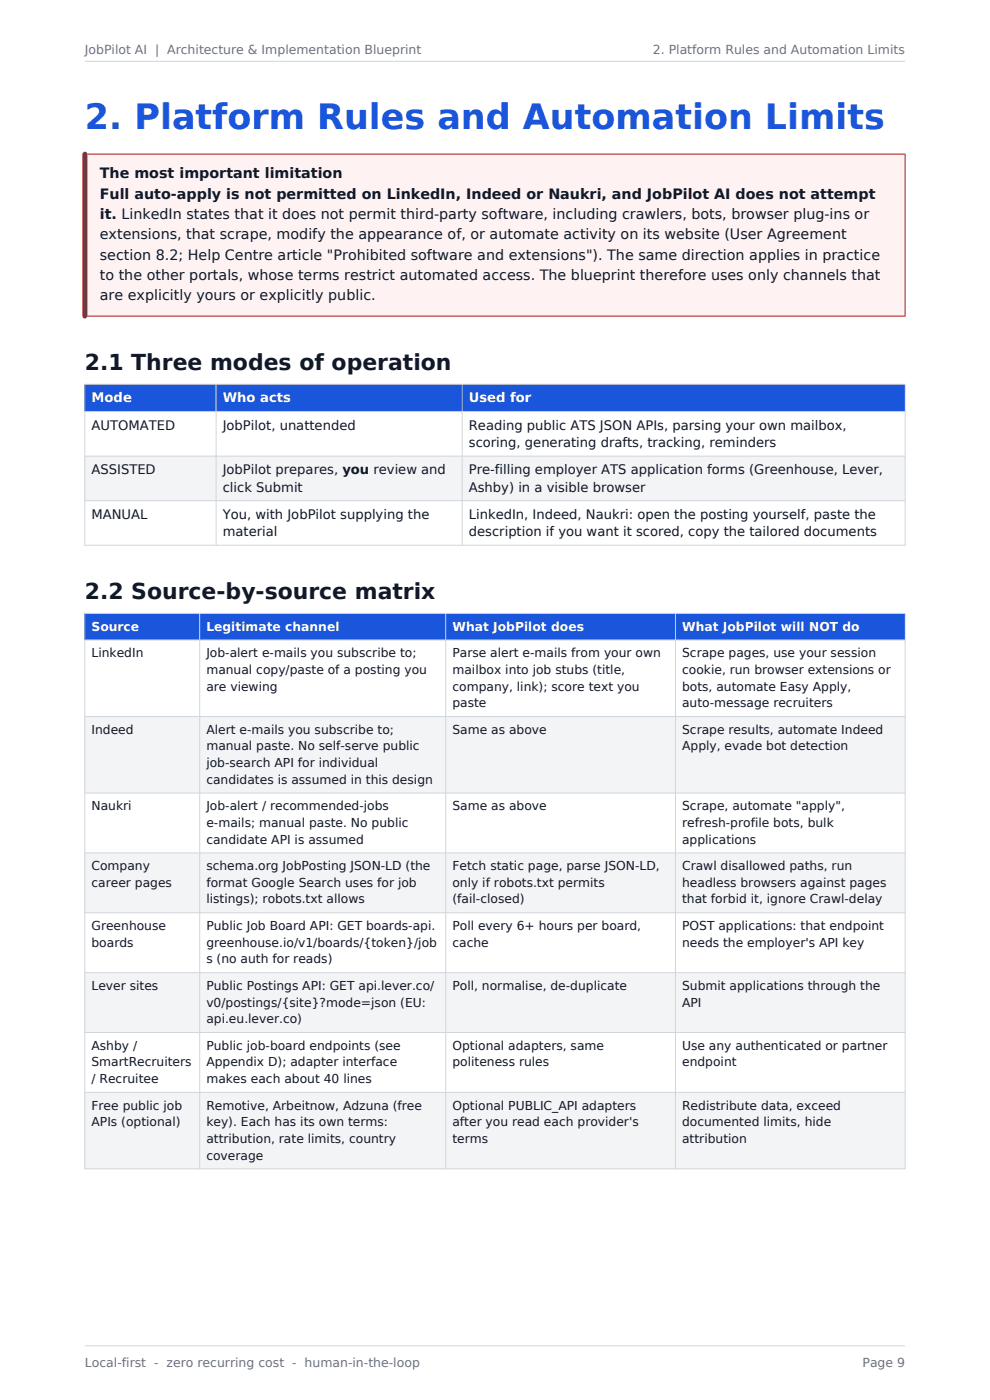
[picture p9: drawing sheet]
<svg xmlns="http://www.w3.org/2000/svg" width="210mm" height="297mm" viewBox="0 0 210 297" stroke-linecap="round" stroke-linejoin="round" font-family="sans-serif">
<defs><g id="words">
<text font-size="7.4" fill="#1a56db" x="18" y="27.4">2. Platform Rules and Automation Limits</text>
<g font-size="4.7" fill="#111827">
<text x="18" y="78.4">2.1 Three modes of operation</text>
<text x="18" y="127">2.2 Source-by-source matrix</text>
</g>
<g font-size="3" fill="#111827">
<text x="21.2" y="37.9">The most important limitation</text>
<text x="21.2" y="42.2">Full auto-apply is not permitted on LinkedIn, Indeed or Naukri, and JobPilot AI does not attempt</text>
<text x="21.2" y="46.5">it. LinkedIn states that it does not permit third-party software, including crawlers, bots, browser plug-ins or</text>
<text x="21.2" y="50.8">extensions, that scrape, modify the appearance of, or automate activity on its website (User Agreement</text>
<text x="21.2" y="55.1">section 8.2; Help Centre article &quot;Prohibited software and extensions&quot;). The same direction applies in practice</text>
<text x="21.2" y="59.4">to the other portals, whose terms restrict automated access. The blueprint therefore uses only channels that</text>
<text x="21.2" y="63.7">are explicitly yours or explicitly public.</text>
</g>
<g font-size="2.8" fill="#fff">
<text x="19.4" y="85.4">Mode</text>
<text x="47.3" y="85.4">Who acts</text>
<text x="99.5" y="85.4">Used for</text>
</g>
<g font-size="2.8" fill="#111827">
<text x="19.4" y="91.2">AUTOMATED</text>
<text x="47.3" y="91.2">JobPilot, unattended</text>
<text x="99.5" y="91.2">Reading public ATS JSON APIs, parsing your own mailbox,</text>
<text x="99.5" y="94.8">scoring, generating drafts, tracking, reminders</text>
<text x="19.4" y="100.6">ASSISTED</text>
<text x="47.3" y="100.6">JobPilot prepares, you review and</text>
<text x="99.5" y="100.6">Pre-filling employer ATS application forms (Greenhouse, Lever,</text>
<text x="47.3" y="104.3">click Submit</text>
<text x="99.5" y="104.3">Ashby) in a visible browser</text>
<text x="19.4" y="110.1">MANUAL</text>
<text x="47.3" y="110.1">You, with JobPilot supplying the</text>
<text x="47.3" y="113.7">material</text>
<text x="99.5" y="110.1">LinkedIn, Indeed, Naukri: open the posting yourself, paste the</text>
<text x="99.5" y="113.7">description if you want it scored, copy the tailored documents</text>
</g>
<g font-size="2.6" fill="#6b7280">
<text x="18" y="11.5">JobPilot AI | Architecture &amp; Implementation Blueprint</text>
<text x="138.5" y="11.5">2. Platform Rules and Automation Limits</text>
<text x="18" y="290">Local-first - zero recurring cost - human-in-the-loop</text>
<text x="183" y="290">Page 9</text>
</g>
<g font-size="2.6" fill="#fff">
<text x="19.4" y="133.8">Source</text>
<text x="43.8" y="133.8">Legitimate channel</text>
<text x="96" y="133.8">What JobPilot does</text>
<text x="144.7" y="133.8">What JobPilot will NOT do</text>
</g>
<g font-size="2.6" fill="#111827">
<text x="19.4" y="139.5">LinkedIn</text>
<text x="43.8" y="139.5">Job-alert e-mails you subscribe to;</text>
<text x="43.8" y="143">manual copy/paste of a posting you</text>
<text x="96" y="139.5">Parse alert e-mails from your own</text>
<text x="96" y="143">mailbox into job stubs (title,</text>
<text x="144.7" y="139.5">Scrape pages, use your session</text>
<text x="144.7" y="143">cookie, run browser extensions or</text>
<text x="43.8" y="146.5">are viewing</text>
<text x="96" y="146.5">company, link); score text you</text>
<text x="144.7" y="146.5">bots, automate Easy Apply,</text>
<text x="19.4" y="155.7">Indeed</text>
<text x="43.8" y="155.7">Alert e-mails you subscribe to;</text>
<text x="96" y="150">paste</text>
<text x="96" y="155.7">Same as above</text>
<text x="144.7" y="150">auto-message recruiters</text>
<text x="144.7" y="155.7">Scrape results, automate Indeed</text>
<text x="43.8" y="159.2">manual paste. No self-serve public</text>
<text x="144.7" y="159.2">Apply, evade bot detection</text>
<text x="43.8" y="162.7">job-search API for individual</text>
<text x="43.8" y="166.3">candidates is assumed in this design</text>
<text x="19.4" y="171.9">Naukri</text>
<text x="43.8" y="171.9">Job-alert / recommended-jobs</text>
<text x="96" y="171.9">Same as above</text>
<text x="144.7" y="171.9">Scrape, automate &quot;apply&quot;,</text>
<text x="43.8" y="175.4">e-mails; manual paste. No public</text>
<text x="43.8" y="179">candidate API is assumed</text>
<text x="144.7" y="175.4">refresh-profile bots, bulk</text>
<text x="144.7" y="179">applications</text>
<text x="19.4" y="184.6">Company</text>
<text x="43.8" y="184.6">schema.org JobPosting JSON-LD (the</text>
<text x="96" y="184.6">Fetch static page, parse JSON-LD,</text>
<text x="144.7" y="184.6">Crawl disallowed paths, run</text>
<text x="19.4" y="188.1">career pages</text>
<text x="43.8" y="188.1">format Google Search uses for job</text>
<text x="43.8" y="191.7">listings); robots.txt allows</text>
<text x="96" y="188.1">only if robots.txt permits</text>
<text x="96" y="191.7">(fail-closed)</text>
<text x="144.7" y="188.1">headless browsers against pages</text>
<text x="144.7" y="191.7">that forbid it, ignore Crawl-delay</text>
<text x="19.4" y="197.3">Greenhouse</text>
<text x="43.8" y="197.3">Public Job Board API: GET boards-api.</text>
<text x="96" y="197.3">Poll every 6+ hours per board,</text>
<text x="144.7" y="197.3">POST applications: that endpoint</text>
<text x="19.4" y="200.8">boards</text>
<text x="43.8" y="200.8">greenhouse.io/v1/boards/{token}/job</text>
<text x="96" y="200.8">cache</text>
<text x="144.7" y="200.8">needs the employer's API key</text>
<text x="43.8" y="204.4">s (no auth for reads)</text>
<text x="19.4" y="210">Lever sites</text>
<text x="43.8" y="210">Public Postings API: GET api.lever.co/</text>
<text x="43.8" y="213.5">v0/postings/{site}?mode=json (EU:</text>
<text x="96" y="210">Poll, normalise, de-duplicate</text>
<text x="144.7" y="210">Submit applications through the</text>
<text x="144.7" y="213.5">API</text>
<text x="43.8" y="217.1">api.eu.lever.co)</text>
<text x="19.4" y="222.7">Ashby /</text>
<text x="19.4" y="226.2">SmartRecruiters</text>
<text x="43.8" y="222.7">Public job-board endpoints (see</text>
<text x="43.8" y="226.2">Appendix D); adapter interface</text>
<text x="96" y="222.7">Optional adapters, same</text>
<text x="96" y="226.2">politeness rules</text>
<text x="144.7" y="222.7">Use any authenticated or partner</text>
<text x="144.7" y="226.2">endpoint</text>
<text x="19.4" y="229.8">/ Recruitee</text>
<text x="43.8" y="229.8">makes each about 40 lines</text>
<text x="19.4" y="235.4">Free public job</text>
<text x="19.4" y="238.9">APIs (optional)</text>
<text x="43.8" y="235.4">Remotive, Arbeitnow, Adzuna (free</text>
<text x="43.8" y="238.9">key). Each has its own terms:</text>
<text x="96" y="235.4">Optional PUBLIC_API adapters</text>
<text x="96" y="238.9">after you read each provider's</text>
<text x="144.7" y="235.4">Redistribute data, exceed</text>
<text x="144.7" y="238.9">documented limits, hide</text>
<text x="43.8" y="242.5">attribution, rate limits, country</text>
<text x="43.8" y="246">coverage</text>
<text x="96" y="242.5">terms</text>
<text x="144.7" y="242.5">attribution</text>
</g>
</g></defs>
<path d="M18 32.7h174v34.4h-174z" fill-rule="evenodd" fill="#fef2f2"/>
<path d="M18 32.7v34.4" fill="none" stroke="#b91c1c" stroke-width="1.1"/>
<path d="M18 32.7h174v34.4h-174z" fill="none" stroke="#b91c1c" stroke-width=".21"/>
<path d="M18 81.5h174v5.8h-174z" fill-rule="evenodd" fill="#1a56db"/>
<path d="M18 96.8h174v9.4h-174z" fill-rule="evenodd" fill="#f3f4f6"/>
<path d="M18 81.5h174v34.2h-174zM18 87.3h174M18 96.8h174M45.8 81.5v34.2M98 81.5v34.2M18 106.2h174" fill="none" stroke="#d1d5db" stroke-width=".21"/>
<path d="M18 130.1h174v5.7h-174z" fill-rule="evenodd" fill="#1a56db"/>
<g fill="#f3f4f6">
<path d="M18 152h174v16.2h-174z" fill-rule="evenodd"/>
<path d="M18 180.9h174v12.7h-174z" fill-rule="evenodd"/>
<path d="M18 206.3h174v12.7h-174z" fill-rule="evenodd"/>
<path d="M18 231.7h174v16.3h-174z" fill-rule="evenodd"/>
</g>
<g fill="none" stroke="#d1d5db" stroke-width=".21">
<path d="M18 13h174M18 130.1h174v117.9h-174zM18 135.8h174M42.4 130.1v117.9M94.6 130.1v117.9M143.3 130.1v117.9M18 152h174M18 168.2h174M18 180.9h174M18 193.6h174M18 206.3h174M18 219h174"/>
<path d="M18 231.7h174M18 285.5h174"/>
</g>
<use href="#words"/>
</svg>
